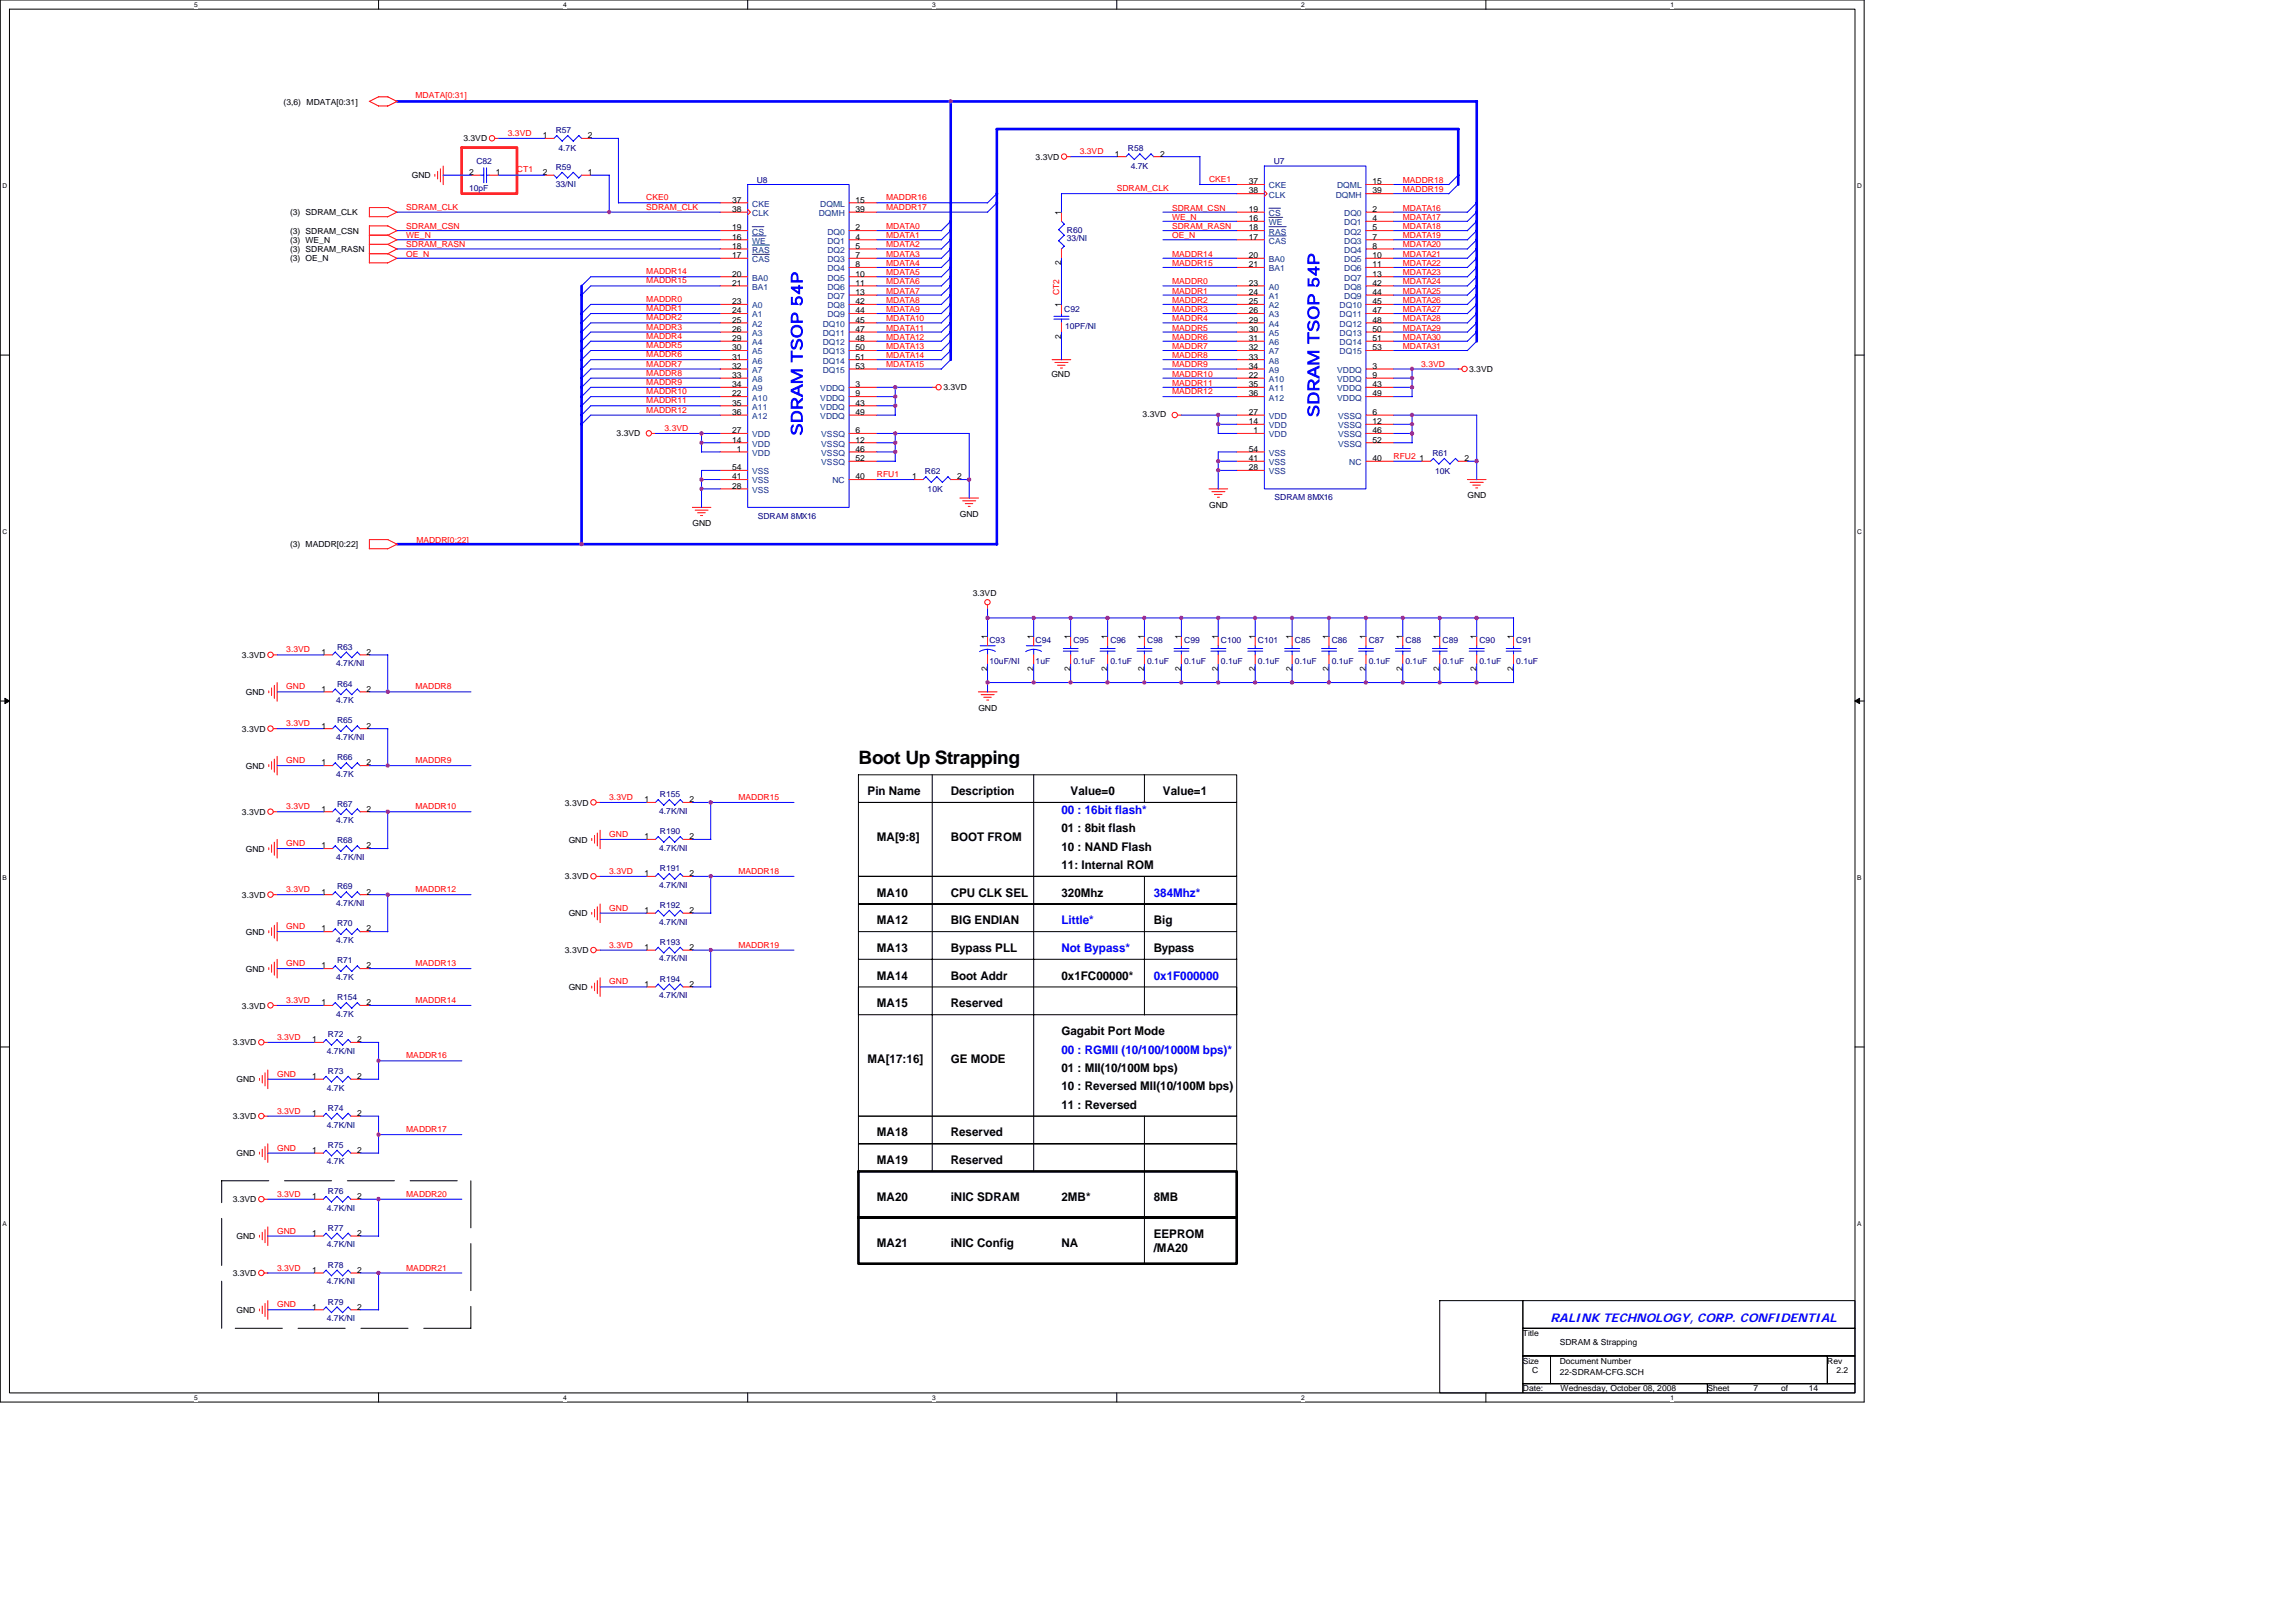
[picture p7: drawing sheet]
<svg xmlns="http://www.w3.org/2000/svg" width="297mm" height="210mm" viewBox="0 0 297 210" stroke-linecap="round" stroke-linejoin="round" font-family="sans-serif">
<defs><g id="words">
<text font-size="2.4" x="111.1" y="98.9">Boot Up Strapping</text>
<g font-size="2" fill="#00f">
<text x="170.6" y="54" transform="rotate(-90 170.6 54)">SDRAM TSOP 54P</text>
<text x="103.8" y="56.3" transform="rotate(-90 103.8 56.3)">SDRAM TSOP 54P</text>
</g>
<g font-size="1.5">
<text x="112.2" y="102.9">Pin Name</text>
<text x="123" y="102.9">Description</text>
<text x="137.3" y="107.7">01 : 8bit flash</text>
<text x="138.5" y="102.9">Value=0</text>
<text x="150.4" y="102.9">Value=1</text>
<text x="113.5" y="108.9">MA[9:8]</text>
<text x="123" y="108.9">BOOT FROM</text>
<text x="137.3" y="110.1">10 : NAND Flash</text>
<text x="137.3" y="112.5">11: Internal ROM</text>
<text x="113.4" y="116">MA10</text>
<text x="113.4" y="119.6">MA12</text>
<text x="123" y="116">CPU CLK SEL</text>
<text x="123" y="119.6">BIG ENDIAN</text>
<text x="137.3" y="116">320Mhz</text>
<text x="149.3" y="119.6">Big</text>
<text x="113.4" y="123.2">MA13</text>
<text x="123" y="123.2">Bypass PLL</text>
<text x="149.3" y="123.2">Bypass</text>
<text x="113.5" y="126.8">MA14</text>
<text x="113.5" y="130.4">MA15</text>
<text x="123" y="126.8">Boot Addr</text>
<text x="123" y="130.4">Reserved</text>
<text x="137.3" y="126.8">0x1FC00000*</text>
<text x="112.2" y="137.5">MA[17:16]</text>
<text x="123" y="137.5">GE MODE</text>
<text x="137.3" y="133.9">Gagabit Port Mode</text>
<text x="137.3" y="138.7">01 : MII(10/100M bps)</text>
<text x="137.3" y="141.1">10 : Reversed MII(10/100M bps)</text>
<text x="137.3" y="143.5">11 : Reversed</text>
<text x="113.5" y="147.1">MA18</text>
<text x="123" y="147.1">Reserved</text>
<text x="113.5" y="155.4">MA20</text>
<text x="113.5" y="150.7">MA19</text>
<text x="123" y="155.4">iNIC SDRAM</text>
<text x="123" y="150.7">Reserved</text>
<text x="137.3" y="155.4">2MB*</text>
<text x="149.3" y="155.4">8MB</text>
<text x="113.5" y="161.4">MA21</text>
<text x="123" y="161.4">iNIC Config</text>
<text x="137.3" y="161.4">NA</text>
<text x="149.3" y="160.2">EEPROM</text>
<text x="149.3" y="162">/MA20</text>
</g>
<g font-size="1.5" fill="#00f">
<text x="137.3" y="105.3">00 : 16bit flash*</text>
<text x="137.3" y="119.6">Little*</text>
<text x="149.3" y="116">384Mhz*</text>
<text x="137.3" y="123.2">Not Bypass*</text>
<text x="149.3" y="126.8">0x1F000000</text>
<text x="137.3" y="136.3">00 : RGMII (10/100/1000M bps)*</text>
<text x="200.6" y="171">RALINK TECHNOLOGY, CORP. CONFIDENTIAL</text>
</g>
<g font-size="1.1">
<text x="36.7" y="13.5">(3,6) MDATA[0:31]</text>
<text x="70.2" y="17.9">1</text>
<text x="76.1" y="17.9">2</text>
<text x="53.3" y="23.1">GND</text>
<text x="60" y="18.3">3.3VD</text>
<text x="60.7" y="22.6">2</text>
<text x="64.1" y="22.6">1</text>
<text x="70.2" y="22.6">2</text>
<text x="76.1" y="22.6">1</text>
<text x="134" y="20.7">3.3VD</text>
<text x="144.2" y="20.3">1</text>
<text x="150.1" y="20.3">2</text>
<text x="161.6" y="23.9">37</text>
<text x="177.5" y="23.9">15</text>
<text x="37.5" y="27.9">(3) SDRAM_CLK</text>
<text x="94.7" y="26.2">37</text>
<text x="94.7" y="27.4">38</text>
<text x="94.7" y="29.8">19</text>
<text x="110.7" y="26.2">15</text>
<text x="110.7" y="27.4">39</text>
<text x="110.7" y="29.8">2</text>
<text x="137.3" y="27.8" transform="rotate(-90 137.3 27.8)">1</text>
<text x="161.6" y="25">38</text>
<text x="161.6" y="27.4">19</text>
<text x="161.6" y="28.6">16</text>
<text x="161.6" y="29.8">18</text>
<text x="177.5" y="25">39</text>
<text x="177.5" y="27.4">2</text>
<text x="177.5" y="28.6">4</text>
<text x="177.5" y="29.8">5</text>
<text x="37.5" y="31.4">(3) WE_N</text>
<text x="37.5" y="33.8">(3) OE_N</text>
<text x="37.5" y="32.6">(3) SDRAM_RASN</text>
<text x="37.5" y="30.2">(3) SDRAM_CSN</text>
<text x="94.7" y="31">16</text>
<text x="94.7" y="32.2">18</text>
<text x="94.7" y="33.4">17</text>
<text x="94.7" y="35.8">20</text>
<text x="110.7" y="31">4</text>
<text x="110.7" y="32.2">5</text>
<text x="110.7" y="33.4">7</text>
<text x="110.7" y="34.6">8</text>
<text x="110.7" y="35.8">10</text>
<text x="137.3" y="34.3" transform="rotate(-90 137.3 34.3)">2</text>
<text x="161.6" y="31">17</text>
<text x="161.6" y="33.4">20</text>
<text x="161.6" y="34.6">21</text>
<text x="177.5" y="31">7</text>
<text x="177.5" y="32.2">8</text>
<text x="177.5" y="33.4">10</text>
<text x="177.5" y="34.6">11</text>
<text x="177.5" y="35.8">13</text>
<text x="94.7" y="37">21</text>
<text x="94.7" y="39.4">23</text>
<text x="94.7" y="40.6">24</text>
<text x="94.7" y="41.8">25</text>
<text x="110.7" y="37">11</text>
<text x="110.7" y="38.2">13</text>
<text x="110.7" y="39.4">42</text>
<text x="110.7" y="40.6">44</text>
<text x="110.7" y="41.8">45</text>
<text x="137.3" y="39.8" transform="rotate(-90 137.3 39.8)">1</text>
<text x="161.6" y="37">23</text>
<text x="161.6" y="38.2">24</text>
<text x="161.6" y="39.4">25</text>
<text x="161.6" y="40.6">26</text>
<text x="161.6" y="41.8">29</text>
<text x="177.5" y="37">42</text>
<text x="177.5" y="38.2">44</text>
<text x="177.5" y="39.4">45</text>
<text x="177.5" y="40.6">47</text>
<text x="177.5" y="41.8">48</text>
<text x="94.7" y="42.9">26</text>
<text x="94.7" y="44.1">29</text>
<text x="94.7" y="45.3">30</text>
<text x="94.7" y="46.5">31</text>
<text x="94.7" y="47.7">32</text>
<text x="110.7" y="42.9">47</text>
<text x="110.7" y="44.1">48</text>
<text x="110.7" y="45.3">50</text>
<text x="110.7" y="46.5">51</text>
<text x="110.7" y="47.7">53</text>
<text x="137.3" y="43.9" transform="rotate(-90 137.3 43.9)">2</text>
<text x="161.6" y="42.9">30</text>
<text x="161.6" y="44.1">31</text>
<text x="161.6" y="45.3">32</text>
<text x="161.6" y="46.5">33</text>
<text x="161.6" y="47.7">34</text>
<text x="177.5" y="42.9">50</text>
<text x="177.5" y="44.1">51</text>
<text x="177.5" y="45.3">53</text>
<text x="177.5" y="47.7">3</text>
<text x="94.7" y="48.9">33</text>
<text x="94.7" y="50.1">34</text>
<text x="94.7" y="51.3">22</text>
<text x="94.7" y="52.5">35</text>
<text x="94.7" y="53.7">36</text>
<text x="110.7" y="50.1">3</text>
<text x="110.7" y="51.3">9</text>
<text x="110.7" y="52.5">43</text>
<text x="110.7" y="53.7">49</text>
<text x="122" y="50.5">3.3VD</text>
<text x="136" y="48.7">GND</text>
<text x="147.8" y="54">3.3VD</text>
<text x="161.6" y="48.9">22</text>
<text x="161.6" y="50.1">35</text>
<text x="161.6" y="51.3">36</text>
<text x="161.6" y="53.7">27</text>
<text x="177.5" y="48.9">9</text>
<text x="177.5" y="50.1">43</text>
<text x="177.5" y="51.3">49</text>
<text x="177.5" y="53.7">6</text>
<text x="190.1" y="48.1">3.3VD</text>
<text x="79.8" y="56.4">3.3VD</text>
<text x="94.7" y="56.1">27</text>
<text x="94.7" y="57.3">14</text>
<text x="95.3" y="58.5">1</text>
<text x="110.7" y="56.1">6</text>
<text x="110.7" y="57.3">12</text>
<text x="110.7" y="58.5">46</text>
<text x="110.7" y="59.7">52</text>
<text x="161.6" y="54.9">14</text>
<text x="161.6" y="58.5">54</text>
<text x="161.6" y="59.7">41</text>
<text x="162.2" y="56.1">1</text>
<text x="177.5" y="54.9">12</text>
<text x="177.5" y="56.1">46</text>
<text x="177.5" y="57.3">52</text>
<text x="177.5" y="59.7">40</text>
<text x="183.7" y="59.7">1</text>
<text x="189.5" y="59.7">2</text>
<text x="94.7" y="60.9">54</text>
<text x="94.7" y="62">41</text>
<text x="94.7" y="63.2">28</text>
<text x="110.7" y="62">40</text>
<text x="118" y="62">1</text>
<text x="123.8" y="62">2</text>
<text x="156.4" y="65.7">GND</text>
<text x="161.6" y="60.9">28</text>
<text x="189.8" y="64.5">GND</text>
<text x="37.5" y="70.8">(3) MADDR[0:22]</text>
<text x="89.6" y="68.1">GND</text>
<text x="124.2" y="66.9">GND</text>
<text x="125.9" y="77.2">3.3VD</text>
<text x="127.7" y="82.7" transform="rotate(-90 127.7 82.7)">1</text>
<text x="133.7" y="82.7" transform="rotate(-90 133.7 82.7)">1</text>
<text x="138.5" y="82.7" transform="rotate(-90 138.5 82.7)">1</text>
<text x="143.3" y="82.7" transform="rotate(-90 143.3 82.7)">1</text>
<text x="148" y="82.7" transform="rotate(-90 148 82.7)">1</text>
<text x="152.8" y="82.7" transform="rotate(-90 152.8 82.7)">1</text>
<text x="157.6" y="82.7" transform="rotate(-90 157.6 82.7)">1</text>
<text x="162.4" y="82.7" transform="rotate(-90 162.4 82.7)">1</text>
<text x="167.1" y="82.7" transform="rotate(-90 167.1 82.7)">1</text>
<text x="171.9" y="82.7" transform="rotate(-90 171.9 82.7)">1</text>
<text x="176.7" y="82.7" transform="rotate(-90 176.7 82.7)">1</text>
<text x="181.5" y="82.7" transform="rotate(-90 181.5 82.7)">1</text>
<text x="186.2" y="82.7" transform="rotate(-90 186.2 82.7)">1</text>
<text x="191" y="82.7" transform="rotate(-90 191 82.7)">1</text>
<text x="195.8" y="82.7" transform="rotate(-90 195.8 82.7)">1</text>
<text x="31.3" y="85.2">3.3VD</text>
<text x="31.8" y="89.9">GND</text>
<text x="41.6" y="84.7">1</text>
<text x="41.6" y="89.5">1</text>
<text x="47.4" y="84.7">2</text>
<text x="47.4" y="89.5">2</text>
<text x="127.7" y="86.8" transform="rotate(-90 127.7 86.8)">2</text>
<text x="133.7" y="86.8" transform="rotate(-90 133.7 86.8)">2</text>
<text x="138.5" y="86.8" transform="rotate(-90 138.5 86.8)">2</text>
<text x="143.3" y="86.8" transform="rotate(-90 143.3 86.8)">2</text>
<text x="148" y="86.8" transform="rotate(-90 148 86.8)">2</text>
<text x="152.8" y="86.8" transform="rotate(-90 152.8 86.8)">2</text>
<text x="157.6" y="86.8" transform="rotate(-90 157.6 86.8)">2</text>
<text x="162.4" y="86.8" transform="rotate(-90 162.4 86.8)">2</text>
<text x="167.1" y="86.8" transform="rotate(-90 167.1 86.8)">2</text>
<text x="171.9" y="86.8" transform="rotate(-90 171.9 86.8)">2</text>
<text x="176.7" y="86.8" transform="rotate(-90 176.7 86.8)">2</text>
<text x="181.5" y="86.8" transform="rotate(-90 181.5 86.8)">2</text>
<text x="186.2" y="86.8" transform="rotate(-90 186.2 86.8)">2</text>
<text x="191" y="86.8" transform="rotate(-90 191 86.8)">2</text>
<text x="195.8" y="86.8" transform="rotate(-90 195.8 86.8)">2</text>
<text x="31.3" y="94.7">3.3VD</text>
<text x="41.6" y="94.3">1</text>
<text x="47.4" y="94.3">2</text>
<text x="126.6" y="91.9">GND</text>
<text x="31.8" y="99.5">GND</text>
<text x="41.6" y="99.1">1</text>
<text x="47.4" y="99.1">2</text>
<text x="31.3" y="105.5">3.3VD</text>
<text x="41.6" y="105">1</text>
<text x="47.4" y="105">2</text>
<text x="73.1" y="104.2">3.3VD</text>
<text x="83.4" y="103.8">1</text>
<text x="89.2" y="103.8">2</text>
<text x="31.8" y="110.2">GND</text>
<text x="41.6" y="109.8">1</text>
<text x="47.4" y="109.8">2</text>
<text x="73.1" y="113.8">3.3VD</text>
<text x="73.6" y="109">GND</text>
<text x="83.4" y="108.6">1</text>
<text x="83.4" y="113.4">1</text>
<text x="89.2" y="108.6">2</text>
<text x="89.2" y="113.4">2</text>
<text x="31.3" y="116.2">3.3VD</text>
<text x="41.6" y="115.8">1</text>
<text x="47.4" y="115.8">2</text>
<text x="73.6" y="118.6">GND</text>
<text x="83.4" y="118.2">1</text>
<text x="89.2" y="118.2">2</text>
<text x="31.8" y="125.7">GND</text>
<text x="31.8" y="121">GND</text>
<text x="41.6" y="125.3">1</text>
<text x="41.6" y="120.5">1</text>
<text x="47.4" y="125.3">2</text>
<text x="47.4" y="120.5">2</text>
<text x="73.1" y="123.4">3.3VD</text>
<text x="83.4" y="122.9">1</text>
<text x="89.2" y="122.9">2</text>
<text x="31.3" y="130.5">3.3VD</text>
<text x="41.6" y="130.1">1</text>
<text x="47.4" y="130.1">2</text>
<text x="73.6" y="128.1">GND</text>
<text x="83.4" y="127.7">1</text>
<text x="89.2" y="127.7">2</text>
<text x="30.1" y="135.3">3.3VD</text>
<text x="40.4" y="134.9">1</text>
<text x="46.2" y="134.9">2</text>
<text x="30.6" y="140.1">GND</text>
<text x="40.4" y="139.6">1</text>
<text x="46.2" y="139.6">2</text>
<text x="30.1" y="144.8">3.3VD</text>
<text x="30.6" y="149.6">GND</text>
<text x="40.4" y="149.2">1</text>
<text x="40.4" y="144.4">1</text>
<text x="46.2" y="149.2">2</text>
<text x="46.2" y="144.4">2</text>
<text x="30.1" y="155.6">3.3VD</text>
<text x="40.4" y="155.2">1</text>
<text x="46.2" y="155.2">2</text>
<text x="30.6" y="160.4">GND</text>
<text x="40.4" y="159.9">1</text>
<text x="46.2" y="159.9">2</text>
<text x="30.1" y="165.1">3.3VD</text>
<text x="40.4" y="164.7">1</text>
<text x="46.2" y="164.7">2</text>
<text x="30.6" y="169.9">GND</text>
<text x="40.4" y="169.5">1</text>
<text x="46.2" y="169.5">2</text>
<text x="197" y="172.9">Title</text>
<text x="197" y="176.5">Size</text>
<text x="198.2" y="177.7">C</text>
<text x="201.8" y="176.5">Document Number</text>
<text x="201.8" y="177.9">22-SDRAM-CFG.SCH</text>
<text x="201.8" y="174.1">SDRAM &amp; Strapping</text>
<text x="236.4" y="176.5">Rev</text>
<text x="237.6" y="177.7">2.2</text>
<text x="197" y="180.1">Date:</text>
<text x="201.9" y="180.1">Wednesday, October 08, 2008</text>
<text x="220.9" y="180.1">Sheet</text>
<text x="226.9" y="180.1">7</text>
<text x="230.4" y="180.1">of</text>
<text x="234" y="180.1">14</text>
</g>
<g font-size="1.1" fill="#f00">
<text x="53.8" y="12.7">MDATA[0:31]</text>
<text x="65.7" y="17.6">3.3VD</text>
<text x="66.9" y="22.2">CT1</text>
<text x="139.7" y="20">3.3VD</text>
<text x="156.4" y="23.6">CKE1</text>
<text x="181.5" y="23.7">MADDR18</text>
<text x="52.6" y="29.6">SDRAM_CSN</text>
<text x="52.6" y="27.1">SDRAM_CLK</text>
<text x="83.6" y="27.1">SDRAM_CLK</text>
<text x="83.6" y="25.9">CKE0</text>
<text x="114.6" y="25.9">MADDR16</text>
<text x="114.6" y="29.6">MDATA0</text>
<text x="114.6" y="27.1">MADDR17</text>
<text x="144.5" y="24.7">SDRAM_CLK</text>
<text x="151.6" y="27.2">SDRAM_CSN</text>
<text x="151.6" y="29.6">SDRAM_RASN</text>
<text x="151.6" y="28.4">WE_N</text>
<text x="181.5" y="24.9">MADDR19</text>
<text x="181.5" y="29.6">MDATA18</text>
<text x="181.5" y="28.4">MDATA17</text>
<text x="181.5" y="27.2">MDATA16</text>
<text x="52.6" y="32">SDRAM_RASN</text>
<text x="52.6" y="33.2">OE_N</text>
<text x="52.6" y="30.8">WE_N</text>
<text x="83.6" y="35.5">MADDR14</text>
<text x="114.6" y="30.8">MDATA1</text>
<text x="114.6" y="34.4">MDATA4</text>
<text x="114.6" y="35.6">MDATA5</text>
<text x="114.6" y="33.2">MDATA3</text>
<text x="114.6" y="32">MDATA2</text>
<text x="151.6" y="30.8">OE_N</text>
<text x="151.6" y="34.4">MADDR15</text>
<text x="151.6" y="33.2">MADDR14</text>
<text x="181.5" y="33.2">MDATA21</text>
<text x="181.5" y="32">MDATA20</text>
<text x="181.5" y="30.8">MDATA19</text>
<text x="181.5" y="35.6">MDATA23</text>
<text x="181.5" y="34.4">MDATA22</text>
<text x="83.6" y="36.7">MADDR15</text>
<text x="83.6" y="39.1">MADDR0</text>
<text x="83.6" y="40.3">MADDR1</text>
<text x="83.6" y="41.5">MADDR2</text>
<text x="114.6" y="41.6">MDATA10</text>
<text x="114.6" y="40.4">MDATA9</text>
<text x="114.6" y="39.2">MDATA8</text>
<text x="114.6" y="36.8">MDATA6</text>
<text x="114.6" y="38">MDATA7</text>
<text x="137" y="38.2" transform="rotate(-90 137 38.2)">CT2</text>
<text x="151.6" y="40.4">MADDR3</text>
<text x="151.6" y="41.6">MADDR4</text>
<text x="151.6" y="36.8">MADDR0</text>
<text x="151.6" y="39.2">MADDR2</text>
<text x="151.6" y="38">MADDR1</text>
<text x="181.5" y="36.8">MDATA24</text>
<text x="181.5" y="41.6">MDATA28</text>
<text x="181.5" y="38">MDATA25</text>
<text x="181.5" y="40.4">MDATA27</text>
<text x="181.5" y="39.2">MDATA26</text>
<text x="83.6" y="42.7">MADDR3</text>
<text x="83.6" y="43.8">MADDR4</text>
<text x="83.6" y="45">MADDR5</text>
<text x="83.6" y="46.2">MADDR6</text>
<text x="83.6" y="47.4">MADDR7</text>
<text x="114.6" y="45.1">MDATA13</text>
<text x="114.6" y="46.4">MDATA14</text>
<text x="114.6" y="47.5">MDATA15</text>
<text x="114.6" y="42.8">MDATA11</text>
<text x="114.6" y="44">MDATA12</text>
<text x="151.6" y="45.1">MADDR7</text>
<text x="151.6" y="47.5">MADDR9</text>
<text x="151.6" y="46.4">MADDR8</text>
<text x="151.6" y="42.8">MADDR5</text>
<text x="151.6" y="44">MADDR6</text>
<text x="181.5" y="44">MDATA30</text>
<text x="181.5" y="45.1">MDATA31</text>
<text x="181.5" y="42.8">MDATA29</text>
<text x="183.9" y="47.4">3.3VD</text>
<text x="83.6" y="53.4">MADDR12</text>
<text x="83.6" y="48.6">MADDR8</text>
<text x="83.6" y="51">MADDR10</text>
<text x="83.6" y="52.2">MADDR11</text>
<text x="83.6" y="49.8">MADDR9</text>
<text x="151.6" y="48.7">MADDR10</text>
<text x="151.6" y="49.9">MADDR11</text>
<text x="151.6" y="51">MADDR12</text>
<text x="86" y="55.8">3.3VD</text>
<text x="180.3" y="59.4">RFU2</text>
<text x="113.5" y="61.7">RFU1</text>
<text x="53.9" y="70.2">MADDR[0:22]</text>
<text x="37" y="89.2">GND</text>
<text x="37" y="84.4">3.3VD</text>
<text x="53.8" y="89.2">MADDR8</text>
<text x="37" y="94">3.3VD</text>
<text x="37" y="98.8">GND</text>
<text x="53.8" y="98.8">MADDR9</text>
<text x="37" y="104.7">3.3VD</text>
<text x="53.8" y="104.7">MADDR10</text>
<text x="78.8" y="103.5">3.3VD</text>
<text x="95.5" y="103.5">MADDR15</text>
<text x="37" y="109.5">GND</text>
<text x="78.8" y="108.3">GND</text>
<text x="78.8" y="113.1">3.3VD</text>
<text x="95.5" y="113.1">MADDR18</text>
<text x="37" y="115.5">3.3VD</text>
<text x="53.8" y="115.5">MADDR12</text>
<text x="78.8" y="117.9">GND</text>
<text x="37" y="120.2">GND</text>
<text x="37" y="125">GND</text>
<text x="53.8" y="125">MADDR13</text>
<text x="78.8" y="122.6">3.3VD</text>
<text x="95.5" y="122.6">MADDR19</text>
<text x="37" y="129.8">3.3VD</text>
<text x="53.8" y="129.8">MADDR14</text>
<text x="78.8" y="127.4">GND</text>
<text x="35.9" y="134.6">3.3VD</text>
<text x="52.6" y="137">MADDR16</text>
<text x="35.9" y="139.3">GND</text>
<text x="35.9" y="144.1">3.3VD</text>
<text x="35.9" y="148.9">GND</text>
<text x="52.6" y="146.5">MADDR17</text>
<text x="35.9" y="154.9">3.3VD</text>
<text x="52.6" y="154.9">MADDR20</text>
<text x="35.9" y="159.6">GND</text>
<text x="35.9" y="164.4">3.3VD</text>
<text x="52.6" y="164.4">MADDR21</text>
<text x="35.9" y="169.2">GND</text>
</g>
<g font-size="1.1" fill="#000080">
<text x="71.9" y="17.2">R57</text>
<text x="61.6" y="21.3">C82</text>
<text x="71.9" y="22">R59</text>
<text x="72.3" y="19.5">4.7K</text>
<text x="97.9" y="23.7">U8</text>
<text x="145.9" y="19.6">R58</text>
<text x="146.3" y="21.9">4.7K</text>
<text x="164.8" y="21.3">U7</text>
<text x="60.7" y="24.7">10pF</text>
<text x="71.9" y="24.3">33/NI</text>
<text x="138" y="30.1">R60</text>
<text x="138" y="31.2">33/NI</text>
<text x="137.7" y="40.4">C92</text>
<text x="137.8" y="42.5">10PF/NI</text>
<text x="185.3" y="59">R61</text>
<text x="119.7" y="61.4">R62</text>
<text x="120" y="63.7">10K</text>
<text x="164.9" y="64.7">SDRAM 8MX16</text>
<text x="185.7" y="61.3">10K</text>
<text x="98" y="67.1">SDRAM 8MX16</text>
<text x="128" y="83.2">C93</text>
<text x="134" y="83.2">C94</text>
<text x="138.9" y="83.2">C95</text>
<text x="143.7" y="83.2">C96</text>
<text x="148.4" y="83.2">C98</text>
<text x="153.2" y="83.2">C99</text>
<text x="158" y="83.2">C100</text>
<text x="162.7" y="83.2">C101</text>
<text x="167.5" y="83.2">C85</text>
<text x="172.3" y="83.2">C86</text>
<text x="177.1" y="83.2">C87</text>
<text x="181.8" y="83.2">C88</text>
<text x="186.6" y="83.2">C89</text>
<text x="191.4" y="83.2">C90</text>
<text x="196.2" y="83.2">C91</text>
<text x="43.5" y="86.2">4.7K/NI</text>
<text x="43.6" y="84.1">R63</text>
<text x="43.6" y="88.9">R64</text>
<text x="128" y="86">10uF/NI</text>
<text x="134" y="86">1uF</text>
<text x="138.9" y="86">0.1uF</text>
<text x="143.7" y="86">0.1uF</text>
<text x="148.4" y="86">0.1uF</text>
<text x="153.2" y="86">0.1uF</text>
<text x="158" y="86">0.1uF</text>
<text x="162.7" y="86">0.1uF</text>
<text x="167.5" y="86">0.1uF</text>
<text x="172.3" y="86">0.1uF</text>
<text x="177.1" y="86">0.1uF</text>
<text x="181.8" y="86">0.1uF</text>
<text x="186.6" y="86">0.1uF</text>
<text x="191.4" y="86">0.1uF</text>
<text x="196.2" y="86">0.1uF</text>
<text x="43.5" y="95.8">4.7K/NI</text>
<text x="43.5" y="91">4.7K</text>
<text x="43.6" y="93.6">R65</text>
<text x="43.5" y="100.5">4.7K</text>
<text x="43.6" y="98.4">R66</text>
<text x="43.5" y="106.5">4.7K</text>
<text x="43.6" y="104.4">R67</text>
<text x="85.3" y="105.3">4.7K/NI</text>
<text x="85.4" y="107.9">R190</text>
<text x="85.4" y="103.2">R155</text>
<text x="43.5" y="111.3">4.7K/NI</text>
<text x="43.6" y="109.1">R68</text>
<text x="85.3" y="110.1">4.7K/NI</text>
<text x="85.4" y="112.7">R191</text>
<text x="43.5" y="117.3">4.7K/NI</text>
<text x="43.6" y="115.1">R69</text>
<text x="43.6" y="119.9">R70</text>
<text x="85.3" y="114.9">4.7K/NI</text>
<text x="85.3" y="119.7">4.7K/NI</text>
<text x="85.4" y="117.5">R192</text>
<text x="43.5" y="122">4.7K</text>
<text x="43.6" y="124.7">R71</text>
<text x="85.3" y="124.4">4.7K/NI</text>
<text x="85.4" y="122.3">R193</text>
<text x="43.5" y="126.8">4.7K</text>
<text x="43.5" y="131.6">4.7K</text>
<text x="43.6" y="129.4">R154</text>
<text x="85.3" y="129.2">4.7K/NI</text>
<text x="85.4" y="127">R194</text>
<text x="42.3" y="136.4">4.7K/NI</text>
<text x="42.4" y="134.2">R72</text>
<text x="42.3" y="141.1">4.7K</text>
<text x="42.4" y="139">R73</text>
<text x="42.4" y="143.8">R74</text>
<text x="42.3" y="145.9">4.7K/NI</text>
<text x="42.4" y="148.5">R75</text>
<text x="42.3" y="150.7">4.7K</text>
<text x="42.4" y="154.5">R76</text>
<text x="42.3" y="161.4">4.7K/NI</text>
<text x="42.3" y="156.7">4.7K/NI</text>
<text x="42.4" y="159.3">R77</text>
<text x="42.3" y="166.2">4.7K/NI</text>
<text x="42.4" y="164.1">R78</text>
<text x="42.3" y="171">4.7K/NI</text>
<text x="42.4" y="168.8">R79</text>
</g>
<g font-size="1.1" fill="#004080">
<text x="97.3" y="26.8">CKE</text>
<text x="97.3" y="28">CLK</text>
<text x="105.9" y="28">DQMH</text>
<text x="106.1" y="26.8">DQML</text>
<text x="164.2" y="29.1">WE</text>
<text x="164.2" y="24.4">CKE</text>
<text x="164.2" y="25.6">CLK</text>
<text x="164.2" y="28">CS</text>
<text x="172.8" y="25.6">DQMH</text>
<text x="173" y="24.4">DQML</text>
<text x="173.9" y="28">DQ0</text>
<text x="173.9" y="29.1">DQ1</text>
<text x="97.3" y="30.4">CS</text>
<text x="97.3" y="31.5">WE</text>
<text x="97.3" y="32.7">RAS</text>
<text x="97.3" y="33.9">CAS</text>
<text x="107" y="30.4">DQ0</text>
<text x="107" y="31.5">DQ1</text>
<text x="107" y="32.7">DQ2</text>
<text x="107" y="33.9">DQ3</text>
<text x="107" y="35.1">DQ4</text>
<text x="164.2" y="30.4">RAS</text>
<text x="164.2" y="31.5">CAS</text>
<text x="164.2" y="33.9">BA0</text>
<text x="164.2" y="35.1">BA1</text>
<text x="173.9" y="30.4">DQ2</text>
<text x="173.9" y="31.5">DQ3</text>
<text x="173.9" y="32.7">DQ4</text>
<text x="173.9" y="33.9">DQ5</text>
<text x="173.9" y="35.1">DQ6</text>
<text x="97.3" y="36.3">BA0</text>
<text x="97.3" y="37.5">BA1</text>
<text x="97.3" y="39.9">A0</text>
<text x="97.3" y="41.1">A1</text>
<text x="107" y="36.3">DQ5</text>
<text x="107" y="37.5">DQ6</text>
<text x="107" y="38.7">DQ7</text>
<text x="107" y="39.9">DQ8</text>
<text x="107" y="41.1">DQ9</text>
<text x="164.2" y="37.5">A0</text>
<text x="164.2" y="38.7">A1</text>
<text x="164.2" y="39.9">A2</text>
<text x="164.2" y="41.1">A3</text>
<text x="173.3" y="39.9">DQ10</text>
<text x="173.3" y="41.1">DQ11</text>
<text x="173.9" y="36.3">DQ7</text>
<text x="173.9" y="37.5">DQ8</text>
<text x="173.9" y="38.7">DQ9</text>
<text x="97.3" y="42.3">A2</text>
<text x="97.3" y="43.5">A3</text>
<text x="97.3" y="44.7">A4</text>
<text x="97.3" y="45.9">A5</text>
<text x="97.3" y="47.1">A6</text>
<text x="106.4" y="42.3">DQ10</text>
<text x="106.4" y="43.5">DQ11</text>
<text x="106.4" y="44.7">DQ12</text>
<text x="106.4" y="45.9">DQ13</text>
<text x="106.4" y="47.1">DQ14</text>
<text x="164.2" y="42.3">A4</text>
<text x="164.2" y="43.5">A5</text>
<text x="164.2" y="44.7">A6</text>
<text x="164.2" y="45.9">A7</text>
<text x="164.2" y="47.1">A8</text>
<text x="173.3" y="42.3">DQ12</text>
<text x="173.3" y="43.5">DQ13</text>
<text x="173.3" y="44.7">DQ14</text>
<text x="173.3" y="45.9">DQ15</text>
<text x="97.3" y="48.3">A7</text>
<text x="97.3" y="49.4">A8</text>
<text x="97.3" y="50.6">A9</text>
<text x="97.3" y="51.8">A10</text>
<text x="97.3" y="53">A11</text>
<text x="106.1" y="50.6">VDDQ</text>
<text x="106.1" y="51.8">VDDQ</text>
<text x="106.1" y="53">VDDQ</text>
<text x="106.4" y="48.3">DQ15</text>
<text x="164.2" y="48.3">A9</text>
<text x="164.2" y="49.4">A10</text>
<text x="164.2" y="50.6">A11</text>
<text x="164.2" y="51.8">A12</text>
<text x="173" y="48.3">VDDQ</text>
<text x="173" y="49.4">VDDQ</text>
<text x="173" y="50.6">VDDQ</text>
<text x="173" y="51.8">VDDQ</text>
<text x="97.3" y="54.2">A12</text>
<text x="97.3" y="56.6">VDD</text>
<text x="97.3" y="57.8">VDD</text>
<text x="97.3" y="59">VDD</text>
<text x="106.1" y="54.2">VDDQ</text>
<text x="106.3" y="56.6">VSSQ</text>
<text x="106.3" y="57.8">VSSQ</text>
<text x="106.3" y="59">VSSQ</text>
<text x="164.2" y="54.2">VDD</text>
<text x="164.2" y="55.4">VDD</text>
<text x="164.2" y="56.6">VDD</text>
<text x="164.2" y="59">VSS</text>
<text x="173.1" y="54.2">VSSQ</text>
<text x="173.1" y="55.4">VSSQ</text>
<text x="173.1" y="56.6">VSSQ</text>
<text x="173.1" y="57.8">VSSQ</text>
<text x="97.3" y="61.4">VSS</text>
<text x="97.3" y="62.6">VSS</text>
<text x="97.3" y="63.8">VSS</text>
<text x="106.3" y="60.2">VSSQ</text>
<text x="107.7" y="62.6">NC</text>
<text x="164.2" y="60.2">VSS</text>
<text x="164.2" y="61.4">VSS</text>
<text x="174.6" y="60.2">NC</text>
</g>
<g font-size=".9">
<text x="25.1" y=".9">5</text>
<text x="72.9" y=".9">4</text>
<text x="120.6" y=".9">3</text>
<text x="168.4" y=".9">2</text>
<text x="216.1" y=".9">1</text>
<text x=".3" y="24.3">D</text>
<text x="240.3" y="24.3">D</text>
<text x=".3" y="69.1">C</text>
<text x="240.3" y="69.1">C</text>
<text x=".3" y="113.9">B</text>
<text x="240.3" y="113.9">B</text>
<text x=".3" y="158.6">A</text>
<text x="240.3" y="158.6">A</text>
<text x="25.1" y="181.1">5</text>
<text x="72.9" y="181.1">4</text>
<text x="120.6" y="181.1">3</text>
<text x="168.4" y="181.1">2</text>
<text x="216.1" y="181.1">1</text>
</g>
</g></defs>
<path d="M0 0h241.2v181.4h-241.2zM1.2 1.2h238.8v179.1h-238.8z" fill="none" stroke="#000" stroke-width=".13"/>
<g fill="#fff">
<path d="M25.1 .1h.5v1h-.5z"/>
<path d="M25.1 180.4h.5v.9h-.5z"/>
</g>
<path d="M49 0v1.2M49 180.3v1.1" fill="none" stroke="#000" stroke-width=".13"/>
<g fill="#fff">
<path d="M72.9 .1h.4v1h-.4z"/>
<path d="M72.9 180.4h.4v.9h-.4z"/>
</g>
<path d="M96.7 0v1.2M96.7 180.3v1.1" fill="none" stroke="#000" stroke-width=".13"/>
<g fill="#fff">
<path d="M120.6 .1h.5v1h-.5z"/>
<path d="M120.6 180.4h.5v.9h-.5z"/>
</g>
<path d="M144.5 0v1.2M144.5 180.3v1.1" fill="none" stroke="#000" stroke-width=".13"/>
<g fill="#fff">
<path d="M168.4 .1h.4v1h-.4z"/>
<path d="M168.4 180.4h.4v.9h-.4z"/>
</g>
<path d="M192.2 0v1.2M192.2 180.3v1.1" fill="none" stroke="#000" stroke-width=".13"/>
<g fill="#fff">
<path d="M216.1 .1h.5v1h-.5z"/>
<path d="M216.1 180.4h.5v.9h-.5z"/>
<path d="M.3 23.6h.6v.9h-.6z"/>
<path d="M240.3 23.6h.6v.9h-.6z"/>
<path d="M.3 68.3h.6v1h-.6z"/>
<path d="M240.3 68.3h.6v1h-.6z"/>
</g>
<path d="M0 46h1.2M240 46h1.2" fill="none" stroke="#000" stroke-width=".13"/>
<g fill="#fff">
<path d="M.3 113.1h.6v.9h-.6z"/>
<path d="M240.3 113.1h.6v.9h-.6z"/>
</g>
<path d="M0 90.7h1.2M240 90.7h1.2" fill="none" stroke="#000" stroke-width=".13"/>
<path d="M.6 90.4l.6 .3-.6 .4zM240 90.7l.6-.3v.7z" fill="#000" stroke="#000" stroke-width=".13"/>
<g fill="#fff">
<path d="M.3 157.9h.6v.9h-.6z"/>
<path d="M240.3 157.9h.6v.9h-.6z"/>
</g>
<g fill="none" stroke="#000" stroke-width=".13">
<path d="M111.1 100.3h48.9v3.5h-48.9zM111.1 113.4h48.9v3.6h-48.9zM111.1 117h48.9v3.6h-48.9zM111.1 103.8h48.9v9.6h-48.9zM120.6 100.3v51.3M133.7 100.3v51.3M148.1 100.3v3.6M148.1 113.4v17.9M0 135.5h1.2M111.1 127.7h48.9v16.7h-48.9zM111.1 124.1h48.9M111.1 131.3h48.9"/>
<path d="M111.1 120.6v10.7M160 120.6v10.7M240 135.5h1.2M111.1 144.4h48.9v3.6h-48.9zM111.1 148h48.9v3.6h-48.9zM148.1 144.4v19.2M186.3 168.3h10.7v12h-10.7zM197 168.3h43v3.6h-43zM197 171.9h43v3.6h-43zM197 175.5h3.6v3.6h-3.6zM197 179.1h23.9v1.2h-23.9zM200.6 175.5h35.8v3.6h-35.8z"/>
<path d="M220.9 179.1h19.1v1.2h-19.1zM236.4 175.5h3.6v3.6h-3.6z"/>
</g>
<path d="M28.7 152.8h32.2M60.9 152.8v19.1M28.7 171.9v-19.1M60.9 171.9h-32.2" fill="none" stroke="#000" stroke-width=".13" stroke-dasharray="6.1 2"/>
<path d="M111.1 151.6h48.9v6h-48.9zM111.1 157.6h48.9v5.9h-48.9z" fill="none" stroke="#000" stroke-width=".34"/>
<path d="M59.7 19.1h7.2v6h-7.2z" fill="none" stroke="#f00" stroke-width=".34"/>
<g fill="none" stroke="#f00" stroke-width=".13">
<path d="M47.8 13.1l1.2 .6h1.2M49 12.5h1.2M49 12.5l-1.2 .6M50.2 12.5l1.2 .6M51.4 13.1l-1.3 .6M64 17.9h.5M70.5 17.9h1.2M75.2 17.9h1.2M47.8 30.4h2.4M47.8 31.6h2.4M47.8 32.8h2.4M47.8 34h2.4"/>
<path d="M47.8 28h2.4M47.8 29.2v4.8M47.8 29.2h2.4M50.2 30.4l1.2 .7M50.2 32.8l1.2 .6M50.2 26.9l1.2 .6M50.2 31.6l1.2 .6M50.2 29.2l1.2 .7M50.2 26.9l-2.4-.1v1.2M51.4 31l-1.3 .6M51.4 33.4l-1.3 .6M51.4 27.5l-1.3 .6"/>
<path d="M51.4 32.2l-1.3 .7M51.4 29.8l-1.3 .7M56.3 22.6v.2M56.6 22.2v1M57 21.8v1.7M57.3 21.5v2.4M60.9 22.7h1.2M63.3 22.7h1.2M70.5 22.7h1.2M75.2 22.7h1.2M93.2 26.2h3.5M93.2 27.5h3.5"/>
<path d="M93.2 29.8h3.5M93.2 31h3.5M93.2 32.2h3.5M93.2 33.4h3.5M93.2 35.8h3.5M93.2 37h3.5M93.2 39.4h3.5M96.7 27.1l.4 .4-.4 .3M109.9 26.2h3.6M109.9 27.5h3.6M109.9 29.8h3.6M109.9 31h3.6"/>
<path d="M109.9 32.2h3.6M109.9 33.4h3.6M109.9 35.8h3.6M109.9 37h3.6M109.9 39.4h3.6M109.9 34.6h3.6M109.9 38.2h3.6M137.3 27.5v1.1M137.3 32.2v1.2M137.3 39.4v1.2M138 20.3h.5M144.5 20.3h1.2"/>
<path d="M149.3 20.3h1.1M160 27.5h3.6M160 29.8h3.6M160 31h3.6M160 33.4h3.6M160 37h3.6M160 39.4h3.6M160 34.6h3.6M160 38.2h3.6M160 23.9h3.6M160 25.1h3.6M160 28.6h3.6"/>
<path d="M163.6 24.7l.3 .4-.3 .3M176.7 27.5h3.6M176.7 29.8h3.6M176.7 31h3.6M176.7 32.2h3.6M176.7 33.4h3.6M176.7 35.8h3.6M176.7 37h3.6M176.7 39.4h3.6M176.7 34.6h3.6M176.7 38.2h3.6M176.7 23.9h3.6"/>
<path d="M176.7 25.1h3.6M176.7 28.6h3.6M84.3 56.1h.5M93.2 46.5h3.5M93.2 56.1h3.5M93.2 53.7h3.5M93.2 50.1h3.5M93.2 47.8h3.5M93.2 40.6h3.5M93.2 41.8h3.5M93.2 43h3.5M93.2 44.2h3.5"/>
<path d="M93.2 45.4h3.5M93.2 48.9h3.5M93.2 51.3h3.5M93.2 52.5h3.5M93.2 57.3h3.5M93.2 58.5h3.5M109.9 46.5h3.6M109.9 56.1h3.6M109.9 53.7h3.6M109.9 50.1h3.6M109.9 47.8h3.6M109.9 40.6h3.6"/>
<path d="M109.9 41.8h3.6M109.9 43h3.6M109.9 44.2h3.6M109.9 45.4h3.6M109.9 51.3h3.6M109.9 52.5h3.6M109.9 57.3h3.6M109.9 58.5h3.6M109.9 59.7h3.6M120.6 50.1h.5M136.1 46.5h2.4M136.5 46.9h1.7"/>
<path d="M136.8 47.3h1M137.2 47.6h.3M137.3 41.8v1.2M152.4 53.7h.5M160 46.5h3.6M160 56.1h3.6M160 53.7h3.6M160 50.1h3.6M160 47.8h3.6M160 40.6h3.6M160 41.8h3.6M160 43h3.6"/>
<path d="M160 44.2h3.6M160 45.4h3.6M160 48.9h3.6M160 51.3h3.6M160 58.5h3.6M160 59.7h3.6M160 54.9h3.6M176.7 56.1h3.6M176.7 53.7h3.6M176.7 50.1h3.6M176.7 47.8h3.6M176.7 40.6h3.6"/>
<path d="M176.7 41.8h3.6M176.7 43h3.6M176.7 44.2h3.6M176.7 45.4h3.6M176.7 48.9h3.6M176.7 51.3h3.6M176.7 57.3h3.6M176.7 59.7h3.6M176.7 54.9h3.6M183.9 59.7h1.2M188.6 47.8h.5M188.7 59.7h1.1"/>
<path d="M47.8 71h2.4M47.8 69.8v1.2M47.8 69.8h2.4M50.2 69.8l1.2 .6M51.4 70.4l-1.3 .6M89.6 65.7h2.4M89.9 66h1.7M90.3 66.4h.9M90.6 66.7h.3M93.2 63.3h3.5M93.2 62.1h3.5M93.2 60.9h3.5"/>
<path d="M109.9 62.1h3.6M118.2 62.1h1.2M123 62.1h1.2M124.2 64.5h2.4M124.5 64.8h1.7M124.9 65.2h1M125.3 65.5h.2M127.8 78.3v.5M156.4 63.3h2.4M156.8 63.6h1.7M157.1 64h1M157.5 64.3h.3"/>
<path d="M160 60.9h3.6M189.8 62.1h2.5M190.2 62.4h1.7M190.5 62.8h1M190.9 63.1h.3M34.8 89.4v.3M34.8 99v.2M35.1 89v1M35.1 98.6v.9M35.4 84.8h.5M35.4 94.3h.5M35.5 88.7v1.7"/>
<path d="M35.5 98.2v1.7M35.9 88.3v2.4M35.9 97.9v2.4M41.8 89.5h1.2M41.8 84.8h1.2M41.8 94.3h1.2M41.8 99.1h1.2M46.6 89.5h1.2M46.6 84.8h1.2M46.6 94.3h1.2M46.6 99.1h1.2M126.6 89.5h2.4"/>
<path d="M126.9 89.9h1.7M127.3 90.2h.9M127.7 90.6h.2M127.8 82.4v1.2M127.8 84.8v1.1M133.7 82.4v1.2M133.7 84.8v1.1M138.5 82.4v1.2M138.5 84.8v1.1M143.3 82.4v1.2M143.3 84.8v1.1M148.1 82.4v1.2"/>
<path d="M148.1 84.8v1.1M152.8 82.4v1.2M152.8 84.8v1.1M157.6 82.4v1.2M157.6 84.8v1.1M162.4 82.4v1.2M162.4 84.8v1.1M167.2 82.4v1.2M167.2 84.8v1.1M171.9 82.4v1.2M171.9 84.8v1.1M176.7 82.4v1.2"/>
<path d="M176.7 84.8v1.1M181.5 82.4v1.2M181.5 84.8v1.1M186.3 82.4v1.2M186.3 84.8v1.1M191 82.4v1.2M191 84.8v1.1M195.8 82.4v1.2M195.8 84.8v1.1M34.8 109.7v.3M35.1 109.3v1M35.4 115.8h.5"/>
<path d="M35.4 105.1h.5M35.5 109v1.7M35.5 119.7v1.7M35.9 108.6v2.4M35.9 119.4v2.4M41.8 115.8h1.2M41.8 105.1h1.2M41.8 109.8h1.2M46.6 115.8h1.2M46.6 105.1h1.2M46.6 109.8h1.2M76.6 108.5v.3"/>
<path d="M76.6 118.1v.2M76.9 108.1v1M76.9 117.7v1M77.1 103.8h.6M77.1 113.4h.6M77.3 107.8v1.7M77.3 117.3v1.7M77.6 107.4v2.4M77.6 117v2.4M83.6 103.8h1.2M83.6 113.4h1.2M83.6 108.6h1.2"/>
<path d="M83.6 118.2h1.2M88.4 103.8h1.2M88.4 113.4h1.2M88.4 108.6h1.2M88.4 118.2h1.2M33.6 139.6v.2M33.9 139.2v.9M34.2 134.9h.5M34.3 138.8v1.7M34.6 138.5v2.4M34.8 120.4v.3M34.8 125.2v.3"/>
<path d="M35.1 120.1v1M35.1 124.8v1M35.4 130.1h.5M35.5 124.5v1.7M35.9 124.1v2.5M40.6 134.9h1.2M40.6 139.7h1.2M41.8 130.1h1.2M41.8 125.3h1.2M41.8 120.6h1.2M45.4 134.9h1.2M45.4 139.7h1.2"/>
<path d="M46.6 130.1h1.2M46.6 125.3h1.2M46.6 120.6h1.2M76.6 127.6v.3M76.9 127.2v1M77.1 123h.6M77.3 126.9v1.7M77.6 126.5v2.4M83.6 123h1.2M83.6 127.7h1.2M88.4 123h1.2M88.4 127.7h1.2"/>
<path d="M33.6 149.1v.3M33.6 159.9v.2M33.9 148.7v1M33.9 159.5v.9M34.2 144.4h.5M34.2 155.2h.5M34.3 148.4v1.7M34.3 159.1v1.7M34.6 148v2.4M34.6 158.8v2.4M40.6 144.4h1.2M40.6 155.2h1.2"/>
<path d="M40.6 160h1.2M40.6 149.2h1.2M45.4 144.4h1.2M45.4 155.2h1.2M45.4 160h1.2M45.4 149.2h1.2M33.6 169.4v.3M33.9 169v1M34.2 164.7h.5M34.3 168.7v1.7M34.6 168.3v2.4M40.6 164.7h1.2"/>
<path d="M40.6 169.5h1.2M45.4 164.7h1.2M45.4 169.5h1.2"/>
<circle cx="63.7" cy="17.9" r=".35"/>
<circle cx="137.7" cy="20.3" r=".34"/>
<circle cx="83.9" cy="56.1" r=".34"/>
<circle cx="121.4" cy="50.1" r=".34"/>
<circle cx="152" cy="53.7" r=".35"/>
<circle cx="189.5" cy="47.7" r=".35"/>
<circle cx="127.8" cy="77.9" r=".35"/>
<circle cx="35" cy="94.3" r=".35"/>
<circle cx="35" cy="84.7" r=".35"/>
<circle cx="35" cy="115.8" r=".35"/>
<circle cx="35" cy="105" r=".35"/>
<circle cx="76.8" cy="113.4" r=".35"/>
<circle cx="76.8" cy="103.8" r=".35"/>
<circle cx="33.8" cy="134.9" r=".35"/>
<circle cx="35" cy="130.1" r=".35"/>
<circle cx="76.8" cy="122.9" r=".35"/>
<circle cx="33.8" cy="155.2" r=".35"/>
<circle cx="33.8" cy="144.4" r=".35"/>
<circle cx="33.8" cy="164.7" r=".35"/>
</g>
<g fill="none" stroke="#00f" stroke-width=".13">
<path d="M64.5 17.9h6M72 17.5l-.3 .4M73.4 17.5l.8 .8M73.5 17.5l-.8 .8-.7-.8M74.9 17.5l.4 .4M74.9 17.5l-.7 .8M76.4 17.9h3.6v8.3h13.2M146 19.9l.8 .8M146 19.9l-.3 .4M147.5 19.9l.7 .8M147.5 19.9l-.8 .7M148.9 19.9l.4 .4"/>
<path d="M148.9 19.9l-.7 .7M51.4 31h41.8M51.4 27.5h41.8M51.4 29.8h41.8M51.4 33.4h41.8M51.4 32.2h41.8M57.3 22.7h3.6M62.1 22.7h.5M62.6 21.7v1.9M62.9 21.7v1.9M62.9 22.7h.4M64.5 22.7h6"/>
<path d="M71.6 22.6l.4 .4M72.7 22.3l.7 .7M72.7 22.3l-.7 .8M74.1 22.3l.8 .7M74.2 22.3l-.8 .8M75.2 22.7l-.3 .4M76.4 22.7h2.4M78.8 22.7v4.8M93.2 37h-16.8l-1.2 1.2M93.2 39.4h-16.8l-1.2 1.2M93.2 35.8h-16.8l-1.2 1.2M96.7 23.9h13.2v41.8h-13.2z"/>
<path d="M113.5 31h8.3M113.5 27.5h14.3M113.5 34.6h8.3M113.5 29.8h8.3M113.5 33.4h8.3M113.5 37h8.3M113.5 39.4h8.3M113.5 38.2h8.3M113.5 32.2h8.3M113.5 26.2h14.3M113.5 35.8h8.3M123 31l-1.2 1.2"/>
<path d="M123 37l-1.2 1.2M123 29.8l-1.2 1.3M123 32.2l-1.2 1.2M123 35.8l-1.2 1.2M123 34.6l-1.2 1.2M123 39.4l-1.2 1.2M123 28.6l-1.2 1.3M123 33.4l-1.2 1.2M123 38.2l-1.2 1.2M129 26.2l-1.3 1.3M129 25.1l-1.3 1.2M137 29.7l.7 .8"/>
<path d="M137 31.2l.7 .7M137.3 28.6l.4 .4M137.3 33.4v6M137.7 29l-.8 .7M137.7 30.4l-.8 .8M137.7 31.9l-.4 .3M138.5 20.3h6M150.4 31h9.6M150.4 27.5h9.6M150.4 34.6h9.6M150.4 29.8h9.6M150.4 33.4h9.6"/>
<path d="M150.4 37h9.6M150.4 39.4h9.6M150.4 28.6h9.6M150.4 38.2h9.6M150.4 20.3h4.9l-.1 3.6M155.2 23.9h4.8M160 25.1h-22.7v2.4M163.6 21.5h13.1v41.8h-13.1zM180.3 31h9.6M180.3 27.5h9.6M180.3 23.9h7.2M180.3 25.1h7.2"/>
<path d="M180.3 34.6h9.6M180.3 29.8h9.6M180.3 33.4h9.6M180.3 37h9.6M180.3 39.4h9.6M180.3 28.6h9.6M180.3 38.2h9.6M180.3 32.2h9.6M180.3 35.8h9.6M188.7 22.7l-1.3 1.2M188.7 23.9l-1.3 1.2M191 29.8l-1.2 1.3"/>
<path d="M191 34.6l-1.2 1.2M191 39.4l-1.2 1.2M191 27.5l-1.2 1.2M191 28.6l-1.2 1.3M191 33.4l-1.2 1.2M191 38.2l-1.2 1.2M191 26.2l-1.2 1.3M191 32.2l-1.2 1.2M191 37l-1.2 1.2M191 31l-1.2 1.2M191 35.8l-1.2 1.2M84.8 56.1h8.4"/>
<path d="M90.8 58.5h2.4M90.8 57.3h2.4M90.8 56.1v2.4M93.2 51.3h-16.8l-1.2 1.2M93.2 41.8h-16.8l-1.2 1.2M93.2 52.5h-16.8l-1.2 1.2M93.2 40.6h-16.8l-1.2 1.2M93.2 46.5h-16.8l-1.2 1.3M93.2 44.2h-16.8l-1.2 1.2M93.2 43h-16.8l-1.2 1.2M93.2 53.7h-16.8l-1.2 1.2M93.2 50.1h-16.8l-1.2 1.3"/>
<path d="M93.2 45.4h-16.8l-1.2 1.2M93.2 47.8h-16.8l-1.2 1.2M93.2 48.9h-16.8l-1.2 1.2M113.5 45.4h8.3M113.5 59.7h2.3M113.5 40.6h8.3M113.5 47.8h8.3M113.5 50.1h7.1M113.5 46.5h8.3M113.5 41.8h8.3M113.5 43h8.3M113.5 51.3h2.3"/>
<path d="M113.5 44.2h8.3M113.5 53.7h2.3M113.5 56.1h11.9v8.4M113.5 58.5h2.3M113.5 52.5h2.3M113.5 57.3h2.3M115.8 50.1v3.6M115.8 56.1v3.6M123 46.5l-1.2 1.3M123 40.6l-1.2 1.2M123 41.8l-1.2 1.2M123 44.2l-1.2 1.2"/>
<path d="M123 45.4l-1.2 1.2M123 43l-1.2 1.2M136.4 40.9h1.9M136.4 41.3h1.9M137.3 40.6v.3M137.3 41.3v.5M137.3 43v3.6M150.4 45.4h9.6M150.4 40.6h9.6M150.4 48.9h9.6M150.4 47.8h9.6M150.4 50.1h9.6"/>
<path d="M150.4 46.5h9.6M150.4 41.8h9.6M150.4 43h9.6M150.4 51.3h9.6M150.4 44.2h9.6M152.8 53.7h7.2M157.6 53.7v2.4M157.6 59.7h2.4M157.6 56.1h2.4M157.6 54.9h2.4M160 58.5h-2.4v4.8M180.3 45.4h9.6"/>
<path d="M180.3 59.7h3.6M180.3 40.6h9.6M180.3 48.9h2.4M180.3 47.8h8.4M180.3 50.1h2.4M180.3 41.8h9.6M180.3 43h9.6M180.3 51.3h2.4M180.3 44.2h9.6M180.3 53.7h10.8M180.3 56.1h2.4M180.3 57.3h2.4"/>
<path d="M180.3 54.9h2.4M182.7 47.8v3.6M182.7 53.7v3.6M185.4 59.3l.8 .8M185.5 59.3l-.4 .4M186.9 59.3l.7 .8 .7-.8 .4 .4M186.9 59.3l-.8 .7M189.8 59.7h1.3M191 53.7v8.4M191 43l-1.2 1.2M191 40.6l-1.2 1.2M191 41.8l-1.2 1.2"/>
<path d="M191 44.2l-1.2 1.2M90.8 62.1h2.4M90.8 63.3h2.4M93.2 60.9h-2.4v4.8M113.5 62.1h4.7M119.8 61.7l.7 .7M119.8 61.7l-.4 .4M121.2 61.7l.7 .7M121.2 61.7l-.7 .7M122.6 61.7l.4 .4M122.7 61.7l-.8 .7M124.2 62.1h1.2"/>
<path d="M127.8 78.8v3.6M127.8 80h68M133.7 80v2.4M138.5 80v2.4M143.3 80v2.4M148.1 80v2.4M152.8 80v2.4M157.6 80v2.4M157.6 60.9h2.4M162.4 80v2.4M167.2 80v2.4M171.9 80v2.4"/>
<path d="M176.7 80v2.4M181.5 80v2.4M186.3 80v2.4M191 80v2.4M195.8 80v2.4M35.9 89.5h5.9M35.9 99.1h5.9M35.9 84.8h5.9M35.9 94.3h5.9M43.4 93.9l.7 .8M43.4 84.4l.7 .7M43.4 98.7l.7 .8"/>
<path d="M43.4 89.2l.7 .7M43.4 93.9l-.4 .4M43.4 84.4l-.4 .4M43.4 98.7l-.4 .4M43.4 89.2l-.4 .3M44.8 93.9l.7 .8M44.8 84.4l.7 .7M44.8 98.7l.7 .8M44.8 89.2l.7 .7M44.8 93.9l-.7 .8M44.8 84.4l-.7 .7M44.8 98.7l-.7 .7"/>
<path d="M44.8 89.2l-.7 .7M46.2 93.9l.4 .4M46.2 84.4l.4 .4M46.2 98.7l.4 .4M46.2 89.2l.4 .4M46.2 93.9l-.7 .8M46.2 84.4l-.7 .7M46.2 98.7l-.7 .7M46.2 89.2l-.7 .7M47.8 89.5h13.1M47.8 99.1h13.1M47.8 84.8h2.4"/>
<path d="M47.8 94.3h2.4M50.2 84.8v4.8M50.2 94.3v4.8M126.8 83.6h2M127.8 84v.8M127.8 85.9v3.7M127.8 88.3h68M128.8 84.3l-.5-.2-.6-.1-.5 .1-.5 .2M132.8 83.6h1.9M133.7 84v.8M133.7 85.9v2.4M134.7 84.3l-.4-.2-.6-.1-.5 .1-.5 .2"/>
<path d="M137.6 83.9h1.9M137.6 84.3h1.9M138.5 83.5v.4M138.5 84.3v.5M138.5 85.9v2.4M142.3 83.9h2M142.3 84.3h2M143.3 83.5v.4M143.3 84.3v.5M143.3 85.9v2.4M147.1 83.9h1.9M147.1 84.3h1.9"/>
<path d="M148.1 83.5v.4M148.1 84.3v.5M148.1 85.9v2.4M151.9 83.9h1.9M151.9 84.3h1.9M152.8 83.5v.4M152.8 84.3v.5M152.8 85.9v2.4M156.7 83.9h1.9M156.7 84.3h1.9M157.6 83.5v.4M157.6 84.3v.5"/>
<path d="M157.6 85.9v2.4M161.4 83.9h2M161.4 84.3h2M162.4 83.5v.4M162.4 84.3v.5M162.4 85.9v2.4M166.2 83.9h1.9M166.2 84.3h1.9M167.2 83.5v.4M167.2 84.3v.5M167.2 85.9v2.4M171 83.9h1.9"/>
<path d="M171 84.3h1.9M171.9 83.5v.4M171.9 84.3v.5M171.9 85.9v2.4M175.8 83.9h1.9M175.8 84.3h1.9M176.7 83.5v.4M176.7 84.3v.5M176.7 85.9v2.4M180.5 83.9h2M180.5 84.3h2M181.5 83.5v.4"/>
<path d="M181.5 84.3v.5M181.5 85.9v2.4M185.3 83.9h1.9M185.3 84.3h1.9M186.3 83.5v.4M186.3 84.3v.5M186.3 85.9v2.4M190.1 83.9h1.9M190.1 84.3h1.9M191 83.5v.4M191 84.3v.5M191 85.9v2.4"/>
<path d="M194.9 83.9h1.9M194.9 84.3h1.9M195.8 83.5v.4M195.8 84.3v.5M195.8 85.9v2.4M35.9 115.8h5.9M35.9 109.8h5.9M35.9 105.1h5.9M43.4 115.4l.7 .8M43.4 104.7l.7 .7M43.4 109.5l.7 .7M43.4 115.4l-.4 .4"/>
<path d="M43.4 104.7l-.4 .4M43.4 109.4l-.4 .4M44.8 115.4l.7 .8M44.8 104.7l.7 .7M44.8 109.5l.7 .7M44.8 115.4l-.7 .7M44.8 104.7l-.7 .7M44.8 109.4l-.7 .8M46.2 115.4l.4 .4M46.2 104.7l.4 .4M46.2 109.5l.4 .3M46.2 115.4l-.7 .7"/>
<path d="M46.2 104.7l-.7 .7M46.2 109.4l-.7 .8M47.8 115.8h13.1M47.8 109.8h2.4M47.8 105.1h13.1M50.2 105.1v4.7M50.2 115.8v4.8M77.6 103.8h6M77.6 108.6h6M77.6 113.4h6M77.6 118.2h6M84.8 108.6l.4-.4 .7 .8"/>
<path d="M84.8 113.4l.4-.4 .7 .8M85.2 103.5l.7 .7M85.2 117.8l.7 .8M85.2 103.5l-.4 .3M85.2 117.8l-.4 .4M86.6 117.8l.7 .8M86.6 108.2l-.7 .8M86.6 113l-.7 .8M86.6 103.5l-.7 .7M86.6 117.8l-.7 .7M88 108.3l.4 .3M88 113.1l.4 .3"/>
<path d="M88 103.5l.4 .4M88 117.8l.4 .4M88 108.2l-.7 .8-.7-.7M88 113l-.7 .8-.7-.7M88 103.5l-.7 .7-.7-.7M88 117.8l-.7 .7M89.6 103.8h13.1M89.6 113.4h13.1M91.9 103.8l.1 4.8h-2.4M91.9 113.4v4.8h-2.3M34.6 134.9h6M34.6 139.7h6"/>
<path d="M35.9 125.3h5.9M35.9 120.6h5.9M35.9 130.1h5.9M42.2 139.3l.7 .7M42.2 134.5l.7 .8M42.2 139.3l-.4 .4M42.2 134.5l-.4 .4M43.4 125l.7 .7M43.4 129.8l.7 .7M43.4 120.2l.7 .7M43.4 125l-.4 .3M43.4 129.7l-.4 .4"/>
<path d="M43.4 120.2l-.4 .4M43.6 139.3l.7 .7M43.6 134.5l.7 .8M43.6 139.3l-.7 .7M43.6 134.5l-.7 .8M44.8 125l.7 .7M44.8 129.8l.7 .7M44.8 120.2l.7 .7M44.8 125l-.7 .7M44.8 129.7l-.7 .8M44.8 120.2l-.7 .7M45 139.3l.4 .4"/>
<path d="M45 134.5l.4 .4M45.1 139.3l-.8 .7M45.1 134.5l-.8 .8M46.2 125l.4 .4M46.2 129.8l.4 .3M46.2 120.2l.4 .4M46.2 125l-.7 .7M46.2 129.7l-.7 .8M46.2 120.2l-.7 .7M46.6 134.9h2.4M46.6 139.7h2.4M47.8 125.3h13.1"/>
<path d="M47.8 120.6h2.4M47.8 130.1h13.1M49 134.9v4.8M49 137.3h10.8M77.6 127.7h6M77.6 123h6M85.2 127.4l.7 .7M85.2 122.6l.7 .7M85.2 127.3l-.4 .4M85.2 122.6l-.4 .4M86.6 127.4l.7 .7M86.6 127.3l-.7 .8"/>
<path d="M86.6 122.6l-.7 .7M88 127.4l.4 .3M88 122.6l.4 .4M88 127.3l-.7 .8M88 122.6l-.7 .7-.7-.7M89.6 127.7h2.4M89.6 123h13.1M91.9 123v4.7M34.6 144.4h6M34.6 149.2h6M34.6 160h6M34.6 155.2h6"/>
<path d="M42.2 154.8l.7 .8M42.2 148.9l.7 .7M42.2 144.1l.7 .7M42.2 159.6l-.4 .4M42.2 154.8l-.4 .4M42.2 148.8l-.4 .4M42.2 144.1l-.4 .3M43.6 159.6l.7 .7M43.6 154.8l.7 .8M43.6 148.9l.7 .7M43.6 144.1l.7 .7M43.6 159.6l-.7 .7-.7-.7"/>
<path d="M43.6 154.8l-.7 .8M43.6 148.8l-.7 .8M43.6 144.1l-.7 .7M45 148.9l.4 .3M45 144.1l.4 .4M45.1 148.8l-.8 .8M45.1 144.1l-.8 .7M45.4 160l-.3-.4-.8 .7M45.4 155.2l-.3-.4-.8 .8M46.6 144.4h2.4M46.6 149.2h2.4M46.6 160h2.4"/>
<path d="M46.6 155.2h13.2M49 144.4v4.8M49 155.2v4.8M49 146.8h10.8M34.6 169.5h6M34.6 164.7h6M42.2 169.1l.7 .8M42.2 169.1l-.4 .4M42.2 164.4l-.4 .3M43.6 169.1l.7 .8M43.6 164.4l.7 .7M43.6 169.1l-.7 .8"/>
<path d="M43.6 164.4l-.7 .7-.7-.7M45 169.1l.4 .4M45.1 169.1l-.8 .8M45.4 164.8l-.3-.4-.8 .7M46.6 169.5h2.4M46.6 164.7h13.2M49 164.7v4.8"/>
</g>
<path d="M97.3 29.3h1.5M97.3 30.5h1.8M97.3 31.7h2.2M97.3 32.9h2.2M164.2 29.3h2.2M164.2 30.5h2.2M164.2 26.9h1.5M164.2 28.1h1.7" fill="none" stroke="#004080" stroke-width=".13"/>
<path d="M51.4 13.1h139.7M123 13.1v33.5M188.7 16.7v7.2M188.7 16.7h-59.7v53.7M191 13.1v31.1M75.2 37v33.4M51.4 70.4h77.6" fill="none" stroke="#00f" stroke-width=".34"/>
<g fill="#f0f" stroke="#f0f" stroke-width=".13">
<path d="M182.5 55.9h.3l.1 .2-.1 .2h-.1h-.2z" fill-rule="evenodd"/>
<path d="M181.3 88.2h.3l.1 .1-.1 .2h-.1h-.2z" fill-rule="evenodd"/>
<path d="M186.1 79.8h.3l.1 .2-.1 .1-.2 .1-.1-.1z" fill-rule="evenodd"/>
<path d="M115.6 51.2h.4l.1 .1-.1 .2h-.2h-.2z" fill-rule="evenodd"/>
<path d="M176.5 79.8h.4v.2v.1l-.2 .1-.2-.1z" fill-rule="evenodd"/>
<path d="M162.2 79.8h.3l.1 .2-.1 .1-.1 .1-.2-.1z" fill-rule="evenodd"/>
<path d="M157.4 54.7h.4v.2v.1l-.2 .1-.2-.1z" fill-rule="evenodd"/>
<path d="M182.5 47.6h.3l.1 .1-.1 .2-.1 .1-.2-.1z" fill-rule="evenodd"/>
<path d="M171.8 79.8h.3v.2v.1l-.2 .1-.1-.1z" fill-rule="evenodd"/>
<path d="M147.9 79.8h.3l.1 .2-.1 .1-.2 .1-.1-.1z" fill-rule="evenodd"/>
<path d="M152.7 79.8h.3l.1 .2-.1 .1-.2 .1-.1-.1z" fill-rule="evenodd"/>
<path d="M138.3 79.8h.4v.2v.1l-.2 .1-.2-.1z" fill-rule="evenodd"/>
<path d="M182.5 50h.3l.1 .1-.1 .2-.1 .1-.2-.1z" fill-rule="evenodd"/>
<path d="M115.6 52.3h.4l.1 .2-.1 .2h-.2h-.2z" fill-rule="evenodd"/>
<path d="M90.6 55.9h.3l.1 .2-.1 .2h-.2h-.1z" fill-rule="evenodd"/>
<path d="M115.6 58.3h.4l.1 .2-.1 .1-.2 .1-.2-.1z" fill-rule="evenodd"/>
<path d="M115.6 57.1h.4l.1 .2-.1 .1-.2 .1-.2-.1z" fill-rule="evenodd"/>
<path d="M143.1 88.2h.3l.1 .1-.1 .2h-.1h-.2z" fill-rule="evenodd"/>
<path d="M157.4 60.7h.4v.2v.1l-.2 .1-.2-.1z" fill-rule="evenodd"/>
<path d="M167 88.2h.3l.1 .1-.1 .2h-.2h-.1z" fill-rule="evenodd"/>
<path d="M190.9 88.2h.3l.1 .1-.1 .2h-.2h-.1z" fill-rule="evenodd"/>
<path d="M157.4 88.2h.4v.1v.2h-.2h-.2z" fill-rule="evenodd"/>
<path d="M127.6 88.2h.3l.1 .1-.1 .2h-.1h-.2z" fill-rule="evenodd"/>
<path d="M133.6 88.2h.3l.1 .1-.1 .2h-.2h-.1z" fill-rule="evenodd"/>
<path d="M90.6 61.9h.3l.1 .2-.1 .1-.2 .1-.1-.1z" fill-rule="evenodd"/>
<path d="M182.5 53.5h.3l.1 .2-.1 .2h-.1h-.2z" fill-rule="evenodd"/>
<path d="M50 104.9h.3l.1 .1-.1 .2-.1 .1-.2-.1z" fill-rule="evenodd"/>
<path d="M48.8 137.1h.3l.1 .2-.1 .1-.1 .1-.2-.1z" fill-rule="evenodd"/>
<path d="M50 98.9h.3l.1 .2-.1 .1-.1 .1-.2-.1z" fill-rule="evenodd"/>
<path d="M48.8 155h.3l.1 .2-.1 .1-.1 .1-.2-.1z" fill-rule="evenodd"/>
<path d="M91.8 122.8h.3l.1 .1-.1 .2-.2 .1-.1-.1z" fill-rule="evenodd"/>
<circle cx="157.6" cy="53.7" r=".23"/>
<circle cx="115.8" cy="50.1" r=".23"/>
<circle cx="191" cy="59.7" r=".23"/>
<circle cx="50.2" cy="89.5" r=".23"/>
<circle cx="152.8" cy="88.3" r=".22"/>
<circle cx="171.9" cy="88.3" r=".22"/>
<circle cx="127.8" cy="80" r=".23"/>
<circle cx="157.6" cy="80" r=".23"/>
<circle cx="191" cy="80" r=".23"/>
<circle cx="181.5" cy="80" r=".23"/>
<circle cx="78.8" cy="27.4" r=".22"/>
<circle cx="182.7" cy="48.9" r=".22"/>
<circle cx="143.3" cy="80" r=".23"/>
<circle cx="133.7" cy="80" r=".23"/>
<circle cx="90.7" cy="57.3" r=".22"/>
<circle cx="125.4" cy="62.1" r=".23"/>
<circle cx="115.8" cy="56.1" r=".23"/>
<circle cx="148" cy="88.3" r=".22"/>
<circle cx="162.4" cy="88.3" r=".22"/>
<circle cx="176.7" cy="88.3" r=".22"/>
<circle cx="186.3" cy="88.3" r=".22"/>
<circle cx="182.7" cy="54.9" r=".22"/>
<circle cx="90.7" cy="63.3" r=".22"/>
<circle cx="138.5" cy="88.3" r=".22"/>
<circle cx="157.6" cy="59.7" r=".23"/>
<circle cx="50.2" cy="115.8" r=".23"/>
<circle cx="49" cy="146.8" r=".22"/>
<circle cx="49" cy="164.7" r=".22"/>
<circle cx="167.1" cy="80" r=".23"/>
<circle cx="91.9" cy="103.8" r=".23"/>
<circle cx="91.9" cy="113.4" r=".23"/>
<circle cx="123" cy="13.1" r=".22"/>
<circle cx="75.2" cy="70.4" r=".22"/>
</g>
<use href="#words"/>
</svg>
